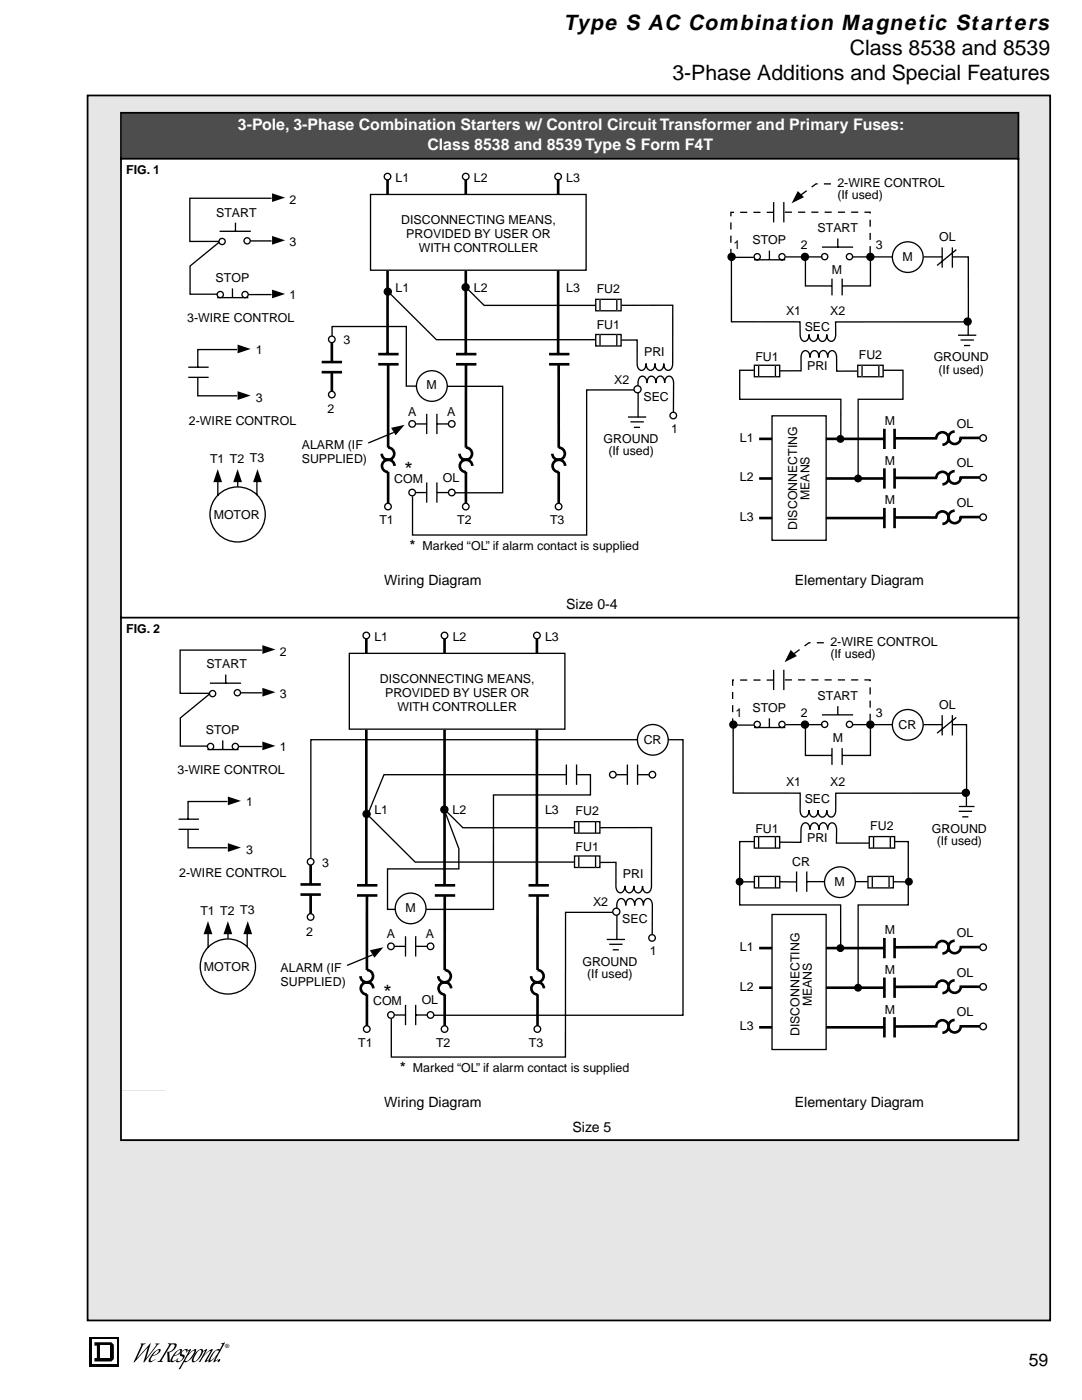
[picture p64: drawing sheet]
<svg xmlns="http://www.w3.org/2000/svg" width="216mm" height="279mm" viewBox="0 0 216 279" stroke-linecap="round" stroke-linejoin="round" font-family="sans-serif">
<defs><g id="words">
<text font-size="4.3" x="112.5" y="6">Type S AC Combination Magnetic Starters</text>
<g font-size="4.2">
<text x="169.6" y="10.9">Class 8538 and 8539</text>
<text x="134.2" y="15.9">3-Phase Additions and Special Features</text>
<text x="80.7" y="95.3">*</text>
<text x="76.5" y="199.5">*</text>
</g>
<text font-size="3.5" x="205.3" y="272.6">59</text>
<g font-size="3.2" fill="#fff">
<text x="47.5" y="26">3-Pole, 3-Phase Combination Starters w/ Control Circuit Transformer and Primary Fuses:</text>
<text x="85.3" y="29.9">Class 8538 and 8539 Type S Form F4T</text>
</g>
<g font-size="2.8">
<text x="81.8" y="109.7">*</text>
<text x="76.7" y="116.7">Wiring Diagram</text>
<text x="158.6" y="116.7">Elementary Diagram</text>
<text x="113" y="121.6">Size 0-4</text>
<text x="79.9" y="214">*</text>
<text x="76.7" y="221">Wiring Diagram</text>
<text x="158.6" y="221">Elementary Diagram</text>
<text x="114.2" y="225.9">Size 5</text>
</g>
<g font-size="2.5">
<text x="25.2" y="34.7">FIG. 1</text>
<text x="57.8" y="40.7">2</text>
<text x="78.9" y="36.3">L1</text>
<text x="94.6" y="36.3">L2</text>
<text x="113" y="36.3">L3</text>
<text x="167.1" y="37.3">2-WIRE CONTROL</text>
<text x="167.1" y="39.8">(If used)</text>
<text x="43.1" y="43.2">START</text>
<text x="80" y="44.6">DISCONNECTING MEANS,</text>
<text x="81.1" y="47.4">PROVIDED BY USER OR</text>
<text x="163.1" y="46.4">START</text>
<text x="57.8" y="49.1">3</text>
<text x="83.5" y="50.3">WITH CONTROLLER</text>
<text x="146.4" y="49.8">1</text>
<text x="150.2" y="48.7">STOP</text>
<text x="159.8" y="49.8">2</text>
<text x="174.8" y="49.8">3</text>
<text x="180.1" y="52.2">M</text>
<text x="187.4" y="48.1">OL</text>
<text x="43" y="56.3">STOP</text>
<text x="57.8" y="59.7">1</text>
<text x="78.9" y="58.2">L1</text>
<text x="94.6" y="58.2">L2</text>
<text x="113" y="58.2">L3</text>
<text x="119.1" y="58.4">FU2</text>
<text x="166" y="54.6">M</text>
<text x="37.4" y="64.3">3-WIRE CONTROL</text>
<text x="119.1" y="65.6">FU1</text>
<text x="156.9" y="62.9">X1</text>
<text x="160.6" y="66">SEC</text>
<text x="165.7" y="62.9">X2</text>
<text x="51.1" y="70.6">1</text>
<text x="68.5" y="68.8">3</text>
<text x="128.5" y="71.1">PRI</text>
<text x="171.4" y="71.6">FU2</text>
<text x="85.1" y="77.7">M</text>
<text x="122.6" y="76.6">X2</text>
<text x="150.7" y="72.1">FU1</text>
<text x="161.1" y="73.9">PRI</text>
<text x="186.3" y="72.1">GROUND</text>
<text x="187.3" y="74.6">(If used)</text>
<text x="51.1" y="80.2">3</text>
<text x="65.3" y="82.4">2</text>
<text x="81.4" y="83">A</text>
<text x="89.2" y="83">A</text>
<text x="128.4" y="80">SEC</text>
<text x="37.7" y="84.8">2-WIRE CONTROL</text>
<text x="60.2" y="89.6">ALARM (IF</text>
<text x="120.4" y="88.4">GROUND</text>
<text x="133.9" y="86.3">1</text>
<text x="147.6" y="88.2">L1</text>
<text x="176.5" y="84.8">M</text>
<text x="190.9" y="85.4">OL</text>
<text x="41.9" y="92.4">T1 T2 T3</text>
<text x="60.2" y="92.5">SUPPLIED)</text>
<text x="121.4" y="90.9">(If used)</text>
<text x="176.5" y="92.7">M</text>
<text x="190.9" y="93.3">OL</text>
<text x="78.7" y="96.3">COM</text>
<text x="88.4" y="96.1">OL</text>
<text x="147.6" y="96.1">L2</text>
<text x="161.5" y="99.8" transform="rotate(-90 161.5 99.8)">MEANS</text>
<text x="176.5" y="100.6">M</text>
<text x="190.9" y="101.2">OL</text>
<text x="42.6" y="103.6">MOTOR</text>
<text x="75.7" y="104.7">T1</text>
<text x="91.2" y="104.7">T2</text>
<text x="109.8" y="104.7">T3</text>
<text x="147.6" y="104">L3</text>
<text x="159" y="105.7" transform="rotate(-90 159 105.7)">DISCONNECTING</text>
<text x="84.3" y="109.7">Marked “OL” if alarm contact is supplied</text>
<text x="25.2" y="126.3">FIG. 2</text>
<text x="55.8" y="130.8">2</text>
<text x="74.7" y="127.9">L1</text>
<text x="90.3" y="127.9">L2</text>
<text x="108.8" y="127.9">L3</text>
<text x="165.7" y="128.9">2-WIRE CONTROL</text>
<text x="165.7" y="131.4">(If used)</text>
<text x="41.2" y="133.4">START</text>
<text x="75.8" y="136.2">DISCONNECTING MEANS,</text>
<text x="55.8" y="139.3">3</text>
<text x="76.8" y="139">PROVIDED BY USER OR</text>
<text x="79.3" y="141.8">WITH CONTROLLER</text>
<text x="146.7" y="143.1">1</text>
<text x="150.2" y="142.1">STOP</text>
<text x="159.8" y="143.1">2</text>
<text x="163.1" y="139.7">START</text>
<text x="174.8" y="143.1">3</text>
<text x="187.4" y="141.5">OL</text>
<text x="41.1" y="146.5">STOP</text>
<text x="55.8" y="149.9">1</text>
<text x="128.4" y="148.5">CR</text>
<text x="166.2" y="148.1">M</text>
<text x="179.3" y="145.5">CR</text>
<text x="35.4" y="154.5">3-WIRE CONTROL</text>
<text x="49.1" y="160.8">1</text>
<text x="156.9" y="156.9">X1</text>
<text x="160.6" y="160.2">SEC</text>
<text x="165.7" y="156.9">X2</text>
<text x="74.7" y="162.5">L1</text>
<text x="90.3" y="162.5">L2</text>
<text x="108.8" y="162.5">L3</text>
<text x="114.8" y="162.7">FU2</text>
<text x="150.7" y="166.2">FU1</text>
<text x="173.7" y="165.6">FU2</text>
<text x="186" y="166.2">GROUND</text>
<text x="49.1" y="170.4">3</text>
<text x="64.3" y="173">3</text>
<text x="114.8" y="169.9">FU1</text>
<text x="158.1" y="172.8">CR</text>
<text x="161.1" y="168.1">PRI</text>
<text x="186.9" y="168.6">(If used)</text>
<text x="35.8" y="175">2-WIRE CONTROL</text>
<text x="124.3" y="175.3">PRI</text>
<text x="166.5" y="176.8">M</text>
<text x="40" y="182.6">T1 T2 T3</text>
<text x="80.9" y="182">M</text>
<text x="118.3" y="180.8">X2</text>
<text x="124.2" y="184.3">SEC</text>
<text x="61.1" y="186.7">2</text>
<text x="77.2" y="187.2">A</text>
<text x="85" y="187.2">A</text>
<text x="129.7" y="190.6">1</text>
<text x="147.6" y="189.8">L1</text>
<text x="176.5" y="186.5">M</text>
<text x="190.9" y="187">OL</text>
<text x="40.7" y="193.8">MOTOR</text>
<text x="56" y="193.9">ALARM (IF</text>
<text x="56" y="196.7">SUPPLIED)</text>
<text x="116.2" y="192.7">GROUND</text>
<text x="117.2" y="195.2">(If used)</text>
<text x="147.6" y="197.7">L2</text>
<text x="176.5" y="194.4">M</text>
<text x="190.9" y="194.9">OL</text>
<text x="74.4" y="200.6">COM</text>
<text x="84.1" y="200.4">OL</text>
<text x="162" y="200.9" transform="rotate(-90 162 200.9)">MEANS</text>
<text x="176.5" y="202.3">M</text>
<text x="190.9" y="202.8">OL</text>
<text x="71.5" y="208.9">T1</text>
<text x="87" y="208.9">T2</text>
<text x="105.5" y="208.9">T3</text>
<text x="147.6" y="205.6">L3</text>
<text x="159.5" y="206.8" transform="rotate(-90 159.5 206.8)">DISCONNECTING</text>
<text x="82.4" y="214">Marked “OL” if alarm contact is supplied</text>
</g>
<text font-size="1.1" x="45" y="269">®</text>
</g></defs>
<path d="M28.1 268.1h1l-.6 .4-1.2 2.6 2.7-3-.8 3 1.9-2.6 .1-.2h-.3l.1-.2h.8l-.4 .3-2.6 3.5h-.2l.9-3-2.7 3h-.2l1.6-3.5-.2-.1zM30.7 269.8l1-.5h.3a1.62 1.62 0 0 1-1.6 1.4l-.4 .8 .4 .1 .6-.4v.1l-.8 .5h-.5a2.3 2.3 0 0 1 .8-1.7z" fill="#000"/>
<path d="M31.2 269.7l.3-.2h.2l-.5 .7-.7 .3z" fill="#fff"/>
<path d="M33.5 268.1h1.1a.49 .49 0 0 1 .7 .4 1.99 1.99 0 0 1-1.5 1.4l.1 1.6 .1 .2a.35 .35 0 0 1-.4 .1 .35 .35 0 0 1-.2-.5v-1.5a1.5 1.5 0 0 0 1.4-1.4l-.3-.1a.47 .47 0 0 0-.6 .4l-1.7 2.8v.1l.3 .1-.1 .1h-1l.5-.3 1.7-2.9 .2-.3-.3-.1zM35 269.8l.9-.5h.4a1.54 1.54 0 0 1-1.6 1.4l-.3 .9h.4l.6-.4v.1l-.9 .5h-.4a2.21 2.21 0 0 1 .7-1.7z" fill="#000"/>
<path d="M35.4 269.7l.3-.2h.3l-.5 .7-.7 .3z" fill="#fff"/>
<path d="M36.2 269.8l.4-.4a.67 .67 0 0 1 .9 0l-.3 .6-.1-.5a.66 .66 0 0 0-.8 .8l.5 .1a1.3 1.3 0 0 1-1.7 1.3l.5-.7-.2 .5a.62 .62 0 0 0 .8 0 .62 .62 0 0 0 .1-.8l-.3-.1-.1-.2zM37.2 269.7l.9-.4-.5 .9 .6-.5a.78 .78 0 0 1 1-.3 3.2 3.2 0 0 1-2.3 2.5l-.1-.1-.8 1.4-.4 .1 2.1-3.7-.5 .2z" fill="#000"/>
<path d="M37.9 270l.8-.5a2.93 2.93 0 0 1-1.5 2.1l-.3-.1z" fill="#fff"/>
<path d="M39.1 269.9l.8-.6a.43 .43 0 0 1 .6 .2 2.92 2.92 0 0 1-1.9 2.4l-.3-.1a2.17 2.17 0 0 1 .8-1.9z" fill="#000"/>
<path d="M39.5 269.7l.2-.2a.29 .29 0 0 1 .3-.1 .29 .29 0 0 1 .2 .3 2.99 2.99 0 0 1-1.4 2l-.1-.1-.1-.4z" fill="#fff"/>
<path d="M40.4 269.7l.9-.4-.6 1.2a2.84 2.84 0 0 1 1.8-1.2l-1.2 2.2 .5-.1-.9 .5v-.4l1.1-1.9a3.6 3.6 0 0 0-2 2.2l-.3 .1 1.2-2.3-.5 .2zM44.1 268.1l.8-.2-1.9 3.6 .5-.2v.1l-.9 .4 .5-1.1-1 1-.4 .2a3.1 3.1 0 0 1 1.9-2.7l.3 .1 .4-.8 .1-.3h-.3z" fill="#000"/>
<path d="M42.8 269.8l.4-.3 .5 .1a3.9 3.9 0 0 1-1.7 1.9l.2-.6z" fill="#fff"/>
<path d="M17.8 266.8h6v6h-6zM43.7 271.3l.1-.1a.37 .37 0 0 1 0 .5 .37 .37 0 0 1-.4 .1z" fill="#000"/>
<path d="M18.4 267.4h4.8v4.8h-4.8z" fill="#fff"/>
<path d="M18.8 267.9h3.4l.5 .5v2.8l-.5 .5h-3.4v-.7h.5v-2.4h-.5z" fill="#000"/>
<path d="M20.1 268.6h1.9v2.4h-1.9z" fill="#fff"/>
<path d="M17.5 19h192v244.5h-192z" fill="#e6e6e6"/>
<path d="M17.5 19h192v244.5h-192z" fill="none" stroke="#000" stroke-width=".35"/>
<path d="M24.3 22.7h178.7v8.8h-178.7z" fill="#4d4d4d"/>
<g fill="#fff">
<path d="M24.3 31.9h8.7v81.5h-8.7z"/>
<path d="M33 31.9h106.7v81.5h-106.7z"/>
<path d="M139.7 31.9h63.3v81.5h-63.3z"/>
<path d="M24.3 113.4h8.7v4.9h-8.7z"/>
<path d="M33 113.4h106.7v4.9h-106.7z"/>
<path d="M139.7 113.4h63.3v4.9h-63.3z"/>
<path d="M24.3 118.3h8.7v4.8h-8.7z"/>
<path d="M33 118.3h170v4.8h-170z"/>
<path d="M24.3 123.3h8.7v94.2h-8.7z"/>
<path d="M33 123.3h106.7v94.4h-106.7z"/>
<path d="M139.7 123.3h63.3v94.4h-63.3z"/>
<path d="M24.3 217.7h8.7v4.9h-8.7z"/>
<path d="M33 217.7h106.7v4.9h-106.7z"/>
<path d="M139.7 217.7h63.3v4.9h-63.3z"/>
<path d="M24.3 222.6h8.7v4.8h-8.7z"/>
<path d="M33 222.6h170v4.8h-170z"/>
</g>
<path d="M24 22.5h179.4M24 31.7h179.4M24.1 22.7v204.7M203.2 22.7v204.7M24 123.3h179.4M24 227.5h179.4" fill="none" stroke="#000" stroke-width=".35"/>
<path d="M36.4 33.6h99.9v75.8h-99.9z" fill="#fff"/>
<g fill="none" stroke="#000" stroke-width=".26">
<path d="M43.3 59.4h6.3M43.8 46.2h6.2M46.4 57.6v1.7M47 44.4v1.8M49.5 48.1h4.7"/>
<circle cx="86.2" cy="77" r="3.1"/>
</g>
<path d="M54.3 47.1l2.6 .9-2.6 .8z" fill="#000"/>
<path d="M118.9 59.7h5v2.3h-5z" fill="#fff"/>
<path d="M118.9 59.7h5v2.3h-5z" fill="none" stroke="#000" stroke-width=".26"/>
<path d="M123.1 59.7v2.3z" fill="#fff"/>
<path d="M123.1 59.7v2.3" fill="none" stroke="#000" stroke-width=".26"/>
<path d="M119.7 59.7v2.3z" fill="#fff"/>
<g fill="none" stroke="#000" stroke-width=".26">
<path d="M54.2 39.6h-16.3v8.6h6l-6 4.9v5.6h5.5M73.9 38.8h43.1v15.1h-43.1zM49.5 58.8h4.7M119.7 59.7v2.3M37.6 73.3h4M37.6 75.3h4M39.5 75.3v3.7h7.8M47.3 69.8h-7.8v3.5M124 67.9h3.1v4.7a1.13 1.13 0 0 0 .9 1.3 1.17 1.17 0 0 0 .9-1.4M124.1 60.9h10.1v11.6a1.17 1.17 0 0 1-.9 1.4 1.13 1.13 0 0 1-.9-1.3l-.1 .6-.2 .5-.3 .2h-.4l-.4-.2-.2-.5-.1-.6M127.3 77.9v5.4M129.1 76.4a1.13 1.13 0 0 1 .9-1.3 1.17 1.17 0 0 1 .9 1.4"/>
<path d="M130.7 72.5a1.17 1.17 0 0 1-.9 1.4 1.13 1.13 0 0 1-.9-1.3M130.9 76.4l.1-.6 .2-.5 .4-.2h.3l.4 .2 .2 .4 .1 .7a1.13 1.13 0 0 1 .9-1.3 1.17 1.17 0 0 1 .9 1.4v5.8M43.5 96.1v2.8M47.4 96.1v1M51.3 96.1v2.7M78.6 86.3l-5.1 2.1M125.3 83.2h3.6M125.8 84.2h2.7M126.5 85.3h1.2"/>
<circle cx="92.9" cy="57.3" r=".7"/>
<circle cx="47.4" cy="102.7" r="5.5"/>
</g>
<g fill="#000">
<path d="M54.3 38.6l2.6 .8-2.6 .9zM54.3 57.8l2.6 .9-2.6 .8zM47.4 68.8l2.6 .8-2.6 .9zM47.4 78.1l2.6 .8-2.6 .9zM43.4 93.6l.9 2.6h-1.7zM47.4 93.6l.9 2.6h-1.8zM51.4 93.6l.9 2.6h-1.8z"/>
<circle cx="92.9" cy="57.3" r=".7"/>
</g>
<path d="M77.3 35.8v3.1" fill="none" stroke="#000" stroke-width=".53"/>
<circle cx="77.3" cy="35.2" r=".66" fill="#fff"/>
<circle cx="77.3" cy="35.2" r=".66" fill="none" stroke="#000" stroke-width=".26"/>
<path d="M92.9 35.8v3.1" fill="none" stroke="#000" stroke-width=".53"/>
<circle cx="92.9" cy="35.2" r=".66" fill="#fff"/>
<circle cx="92.9" cy="35.2" r=".66" fill="none" stroke="#000" stroke-width=".26"/>
<path d="M111.4 35.8v3.1" fill="none" stroke="#000" stroke-width=".53"/>
<circle cx="111.4" cy="35.2" r=".66" fill="#fff"/>
<circle cx="111.4" cy="35.2" r=".66" fill="none" stroke="#000" stroke-width=".26"/>
<path d="M77.3 54v16.7M92.9 54v16.7M111.4 54v16.7M64.2 72.3h4M64.2 74.3h4M75.5 70.7h4M75.5 72.7h4M91 70.7h4.1M91 72.7h4.1M109.6 70.7h4M109.6 72.7h4" fill="none" stroke="#000" stroke-width=".53"/>
<path d="M118.9 66.8h5v2.2h-5z" fill="#fff"/>
<path d="M118.9 66.8h5v2.2h-5z" fill="none" stroke="#000" stroke-width=".26"/>
<path d="M123.1 66.8v2.2z" fill="#fff"/>
<path d="M123.1 66.8v2.2" fill="none" stroke="#000" stroke-width=".26"/>
<path d="M119.7 66.8v2.2z" fill="#fff"/>
<path d="M119.7 66.8v2.2" fill="none" stroke="#000" stroke-width=".26"/>
<path d="M66.2 68.3v4" fill="none" stroke="#000" stroke-width=".53"/>
<circle cx="66.2" cy="67.7" r=".66" fill="#fff"/>
<circle cx="66.2" cy="67.7" r=".66" fill="none" stroke="#000" stroke-width=".26"/>
<path d="M66.2 74.4v3.8" fill="none" stroke="#000" stroke-width=".53"/>
<circle cx="66.2" cy="78.7" r=".66" fill="#fff"/>
<g fill="none" stroke="#000" stroke-width=".26">
<path d="M85.1 82.6v4M87.2 82.6v4M87.2 84.6h2.4"/>
<circle cx="66.2" cy="78.7" r=".66"/>
</g>
<circle cx="90.1" cy="84.6" r=".66" fill="#fff"/>
<g fill="none" stroke="#000" stroke-width=".26">
<path d="M82.8 84.6h2.4"/>
<circle cx="90.1" cy="84.6" r=".66"/>
</g>
<circle cx="82.2" cy="84.6" r=".66" fill="#fff"/>
<circle cx="82.2" cy="84.6" r=".66" fill="none" stroke="#000" stroke-width=".26"/>
<path d="M77.5 72.7l-.1 16.6a1.22 1.22 0 0 1 1.3 1.2 1.22 1.22 0 0 1-1.3 1.3 1.22 1.22 0 0 0-1.2 1.2 1.22 1.22 0 0 0 1.2 1.2v6.3M76.2 90.5a1.22 1.22 0 0 0 1.2 1.3M77.5 91.8a1.22 1.22 0 0 1 1.2 1.2" fill="none" stroke="#000" stroke-width=".53"/>
<circle cx="77.4" cy="101.1" r=".66" fill="#fff"/>
<circle cx="77.4" cy="101.1" r=".66" fill="none" stroke="#000" stroke-width=".26"/>
<path d="M93 72.8v16.5a1.22 1.22 0 0 1 1.2 1.2 1.22 1.22 0 0 1-1.2 1.3 1.22 1.22 0 0 0-1.3 1.2 1.22 1.22 0 0 0 1.3 1.2v6.3M91.7 90.5a1.22 1.22 0 0 0 1.2 1.3M93 91.8a1.22 1.22 0 0 1 1.2 1.2" fill="none" stroke="#000" stroke-width=".53"/>
<circle cx="92.9" cy="101.1" r=".66" fill="#fff"/>
<circle cx="92.9" cy="101.1" r=".66" fill="none" stroke="#000" stroke-width=".26"/>
<path d="M111.5 72.8v16.5a1.22 1.22 0 0 1 1.2 1.2 1.22 1.22 0 0 1-1.2 1.3 1.22 1.22 0 0 0-1.2 1.2 1.22 1.22 0 0 0 1.2 1.2v6.3M110.2 90.5a1.22 1.22 0 0 0 1.2 1.3M111.5 91.8a1.22 1.22 0 0 1 1.3 1.2" fill="none" stroke="#000" stroke-width=".53"/>
<circle cx="111.5" cy="101.1" r=".66" fill="#fff"/>
<g fill="none" stroke="#000" stroke-width=".26">
<path d="M89.2 77.1h11.1v21.2h-9.5M85.1 96.3v4M87.2 96.3v4M87.2 98.3h2.4"/>
<circle cx="111.5" cy="101.1" r=".66"/>
</g>
<circle cx="90.1" cy="98.3" r=".66" fill="#fff"/>
<g fill="none" stroke="#000" stroke-width=".26">
<path d="M82.8 98.3h2.4"/>
<circle cx="90.1" cy="98.3" r=".66"/>
</g>
<circle cx="82.2" cy="98.3" r=".66" fill="#fff"/>
<g fill="none" stroke="#000" stroke-width=".26">
<path d="M129.1 76.5a1.17 1.17 0 0 0-.9-1.4 1.13 1.13 0 0 0-.9 1.3v1.4h-10.2v29h-34.8v-7.8"/>
<circle cx="82.2" cy="98.3" r=".66"/>
</g>
<circle cx="134.3" cy="82.9" r=".66" fill="#fff"/>
<g fill="none" stroke="#000" stroke-width=".26">
<path d="M77.3 58.1l9.8 9.7h31.7M92.8 57.2l3.8 3.7h22.2"/>
<circle cx="77.4" cy="58.2" r=".7"/>
<circle cx="134.3" cy="82.9" r=".66"/>
</g>
<g fill="#000">
<path d="M78 85.4l2.7-.6-1.8 2.1z"/>
<circle cx="77.4" cy="58.2" r=".7"/>
</g>
<circle cx="127.2" cy="77.7" r=".7" fill="#fff"/>
<g fill="none" stroke="#000" stroke-width=".26">
<path d="M66.3 67.1v-1.9h14.8v11.9h2"/>
<circle cx="127.2" cy="77.7" r=".7"/>
</g>
<circle cx="44.3" cy="48.2" r=".62" fill="#fff"/>
<circle cx="44.3" cy="48.2" r=".62" fill="none" stroke="#000" stroke-width=".26"/>
<circle cx="49.3" cy="48.1" r=".62" fill="#fff"/>
<circle cx="49.3" cy="48.1" r=".62" fill="none" stroke="#000" stroke-width=".26"/>
<circle cx="48.9" cy="58.8" r=".62" fill="#fff"/>
<circle cx="48.9" cy="58.8" r=".62" fill="none" stroke="#000" stroke-width=".26"/>
<circle cx="44" cy="58.8" r=".62" fill="#fff"/>
<circle cx="44" cy="58.8" r=".62" fill="none" stroke="#000" stroke-width=".26"/>
<g fill="#fff">
<path d="M81.8 108.1h45.8v2.9h-45.8z"/>
<path d="M143.7 34.5h55.5v74.2h-55.5z"/>
</g>
<g fill="none" stroke="#000" stroke-width=".26">
<path d="M170.1 51.3h7.8M184.3 51.3h3.8M188 49.4v4M190 49.4v4M190.8 49.8l-3.8 3.2"/>
<circle cx="160.6" cy="51.3" r=".7"/>
<circle cx="181.1" cy="51.3" r="3.1"/>
<circle cx="167.7" cy="87.6" r=".66"/>
</g>
<g fill="#000">
<circle cx="160.6" cy="51.3" r=".7"/>
<circle cx="167.7" cy="87.6" r=".66"/>
</g>
<path d="M164.8 87.6h11.7M176.5 85.6v4M178.5 85.6v4M186.8 87.5a1.23 1.23 0 0 1 1.2-1.2 1.23 1.23 0 0 1 1.3 1.2M189.3 87.4a1.23 1.23 0 0 0 1.2 1.2 1.23 1.23 0 0 0 1.2-1.2M189.3 87.5a1.22 1.22 0 0 1-1.3 1.2M190.5 86.1a1.22 1.22 0 0 0-1.2 1.2M191.5 87.4h4.1" fill="none" stroke="#000" stroke-width=".53"/>
<circle cx="196.2" cy="87.4" r=".66" fill="#fff"/>
<g fill="none" stroke="#000" stroke-width=".26">
<path d="M150.4 51.4h-4.5l.1 12.8h13.6l.1 2.6a1.13 1.13 0 0 0 .9 1.3 1.17 1.17 0 0 0 .8-1.4M190.1 51.3h3.1v12.9h-26.5l.1 2.5a1.17 1.17 0 0 1-.9 1.4 1.13 1.13 0 0 1-.9-1.3l-.1 .6-.3 .5-.3 .2h-.4l-.3-.2-.3-.5-.1-.6a1.01 1.01 0 0 1-1.2 1.2l-.5-.6v-.6M161.6 71.4a1.17 1.17 0 0 0-.9-1.4 1.13 1.13 0 0 0-.9 1.3v2.7h-4.2M161.6 71.3a1.13 1.13 0 0 1 .9-1.3 1.17 1.17 0 0 1 .9 1.4M163.4 71.3l.1-.6 .2-.5 .4-.2h.4l.3 .2 .3 .5v.6a1.13 1.13 0 0 1 .9-1.3 1.17 1.17 0 0 1 .9 1.4v2.7h4.3"/>
<circle cx="196.2" cy="87.4" r=".66"/>
</g>
<path d="M156.6 42.3h17v8.9" fill="none" stroke="#000" stroke-width=".26" stroke-dasharray="1.4 1.2" stroke-linecap="butt"/>
<path d="M171.2 72.9h5v2.3h-5z" fill="#fff"/>
<path d="M171.2 72.9h5v2.3h-5z" fill="none" stroke="#000" stroke-width=".26"/>
<path d="M175.4 72.9v2.3z" fill="#fff"/>
<path d="M175.4 72.9v2.3" fill="none" stroke="#000" stroke-width=".26"/>
<path d="M172 72.9v2.3z" fill="#fff"/>
<path d="M172 72.9v2.3" fill="none" stroke="#000" stroke-width=".26"/>
<path d="M150.5 72.9h5.1v2.3h-5.1z" fill="#fff"/>
<path d="M150.5 72.9h5.1v2.3h-5.1z" fill="none" stroke="#000" stroke-width=".26"/>
<path d="M154.7 72.9v2.3z" fill="#fff"/>
<path d="M154.7 72.9v2.3" fill="none" stroke="#000" stroke-width=".26"/>
<path d="M151.4 72.9v2.3z" fill="#fff"/>
<g fill="none" stroke="#000" stroke-width=".26">
<path d="M150.5 51.8h6.2M153.5 50v1.8M154.4 40.3v4.1M156.4 40.3v4.1M156.8 51.3h7.3M160.7 51.4v5.7h5.3M164 49.3h6.2M166 55.6v3.4M167.2 47.6v1.8M168 55.6v3.4M173.7 51.4v5.7h-5.7M151.4 72.9v2.3"/>
<path d="M191.2 66.9h3.6M191.7 67.9h2.6M192.4 69h1.2M193.2 64.5v2.5"/>
<circle cx="146" cy="51.3" r=".7"/>
<circle cx="151.1" cy="51.2" r=".62"/>
<circle cx="156" cy="51.2" r=".62"/>
<circle cx="164.6" cy="51.2" r=".62"/>
<circle cx="169.5" cy="51.2" r=".62"/>
<circle cx="173.7" cy="51.3" r=".7"/>
<circle cx="193.1" cy="64.2" r=".7"/>
<circle cx="171.2" cy="95.5" r=".66"/>
</g>
<g fill="#000">
<path d="M159.2 38.1l1.2 1.2-2.4 1.3z"/>
<circle cx="146" cy="51.3" r=".7"/>
<circle cx="173.7" cy="51.3" r=".7"/>
<circle cx="193.1" cy="64.2" r=".7"/>
<circle cx="171.2" cy="95.5" r=".66"/>
</g>
<path d="M154.4 42.4h-8.6v8.8" fill="none" stroke="#000" stroke-width=".26" stroke-dasharray="1.4 1.2" stroke-linecap="butt"/>
<path d="M164.8 95.5h11.7M176.5 93.5v4M178.5 93.5v4M186.8 95.4a1.23 1.23 0 0 1 1.2-1.2 1.23 1.23 0 0 1 1.3 1.2M189.3 95.3a1.23 1.23 0 0 0 1.2 1.2 1.23 1.23 0 0 0 1.2-1.2M189.3 95.4a1.22 1.22 0 0 1-1.3 1.3M190.5 94a1.22 1.22 0 0 0-1.2 1.2M191.5 95.3h4.1" fill="none" stroke="#000" stroke-width=".53"/>
<circle cx="196.2" cy="95.3" r=".66" fill="#fff"/>
<circle cx="196.2" cy="95.3" r=".66" fill="none" stroke="#000" stroke-width=".26"/>
<path d="M164.8 103.4h11.7M176.5 101.4v4M178.5 101.4v4M186.8 103.3a1.23 1.23 0 0 1 1.2-1.2 1.23 1.23 0 0 1 1.3 1.2M189.3 103.2a1.23 1.23 0 0 0 1.2 1.2 1.23 1.23 0 0 0 1.2-1.2M189.3 103.3a1.22 1.22 0 0 1-1.3 1.3M190.5 101.9a1.22 1.22 0 0 0-1.2 1.2M191.5 103.2h4.1" fill="none" stroke="#000" stroke-width=".53"/>
<circle cx="196.2" cy="103.2" r=".66" fill="#fff"/>
<g fill="none" stroke="#000" stroke-width=".26">
<path d="M150.5 73.9h-2.9v5.8h20.2v7.2M176.3 73.9h3.9v5.8h-9v15.3M154.1 83h10.7v24.8h-10.7z"/>
<circle cx="196.2" cy="103.2" r=".66"/>
</g>
<path d="M151.5 87.6h2.6M151.5 95.5h2.6M178.5 87.5h8.5M178.5 95.4h8.5M151.5 103.4h2.6M178.5 103.3h8.5" fill="none" stroke="#000" stroke-width=".53"/>
<path d="M159.8 38.9l3-2.2h3.2" fill="none" stroke="#000" stroke-width=".26" stroke-dasharray="1.4 1.2" stroke-linecap="butt"/>
<path d="M34.5 125.1h103.8v86.8h-103.8z" fill="#fff"/>
<g fill="none" stroke="#000" stroke-width=".26">
<path d="M41.9 136.3h6.2M45 134.6v1.8M47.6 138.3h4.7M41.4 149.6h6.2M44.4 147.8v1.7"/>
<circle cx="81.9" cy="181.3" r="3.1"/>
</g>
<path d="M52.3 137.3l2.7 .8-2.7 .9z" fill="#000"/>
<path d="M114.6 164h5.1v2.3h-5.1z" fill="#fff"/>
<path d="M114.6 164h5.1v2.3h-5.1z" fill="none" stroke="#000" stroke-width=".26"/>
<path d="M118.8 164v2.3z" fill="#fff"/>
<path d="M118.8 164v2.3" fill="none" stroke="#000" stroke-width=".26"/>
<path d="M115.5 164v2.3z" fill="#fff"/>
<g fill="none" stroke="#000" stroke-width=".26">
<path d="M52.3 129.7h-16.4v8.7h6.1l-6 4.9v5.6h5.5M69.7 130.4h43v15.1h-43zM45.4 160h-7.9v3.5M47.6 149h4.7M35.6 163.5h4.1M35.6 165.5h4.1M37.5 165.5v3.7h7.9M115.5 164v2.3M119.7 165.2h10.3v11.6a1.17 1.17 0 0 1-.9 1.4 1.13 1.13 0 0 1-.9-1.4l-.1 .7-.2 .4-.4 .3h-.4l-.3-.3-.3-.4v-.7M119.7 172.1h3.2v4.7a1.13 1.13 0 0 0 .9 1.4 1.17 1.17 0 0 0 .9-1.4M126.5 176.8a1.17 1.17 0 0 1-.9 1.4 1.13 1.13 0 0 1-.9-1.4M41.5 186.3v2.8"/>
<path d="M45.5 186.3v1.1M49.3 186.3v2.7M74.3 190.6l-5 2.1M121.1 187.5h3.6M121.6 188.5h2.6M122.3 189.6h1.2M123.1 182.2v5.4M124.9 180.7a1.13 1.13 0 0 1 .9-1.4 1.17 1.17 0 0 1 .9 1.4M126.6 180.7l.1-.7 .3-.4 .3-.3h.4l.3 .3 .3 .4 .1 .7a1.13 1.13 0 0 1 .9-1.4 1.17 1.17 0 0 1 .9 1.4l-.1 5.8"/>
<circle cx="45.5" cy="192.9" r="5.5"/>
</g>
<path d="M52.3 128.8l2.7 .8-2.7 .9zM52.3 148l2.7 .9-2.7 .8zM45.5 159l2.6 .8-2.6 .9zM45.5 168.3l2.6 .9-2.6 .8zM41.5 183.8l.9 2.6h-1.8zM45.5 183.8l.8 2.6h-1.7zM49.4 183.8l.9 2.6h-1.7z" fill="#000"/>
<path d="M73.1 127.4v3.1" fill="none" stroke="#000" stroke-width=".53"/>
<circle cx="73.1" cy="126.8" r=".66" fill="#fff"/>
<circle cx="73.1" cy="126.8" r=".66" fill="none" stroke="#000" stroke-width=".26"/>
<path d="M88.7 127.4v3.1" fill="none" stroke="#000" stroke-width=".53"/>
<circle cx="88.7" cy="126.8" r=".66" fill="#fff"/>
<circle cx="88.7" cy="126.8" r=".66" fill="none" stroke="#000" stroke-width=".26"/>
<path d="M107.1 127.4v3.1" fill="none" stroke="#000" stroke-width=".53"/>
<circle cx="107.1" cy="126.8" r=".66" fill="#fff"/>
<circle cx="107.1" cy="126.8" r=".66" fill="none" stroke="#000" stroke-width=".26"/>
<path d="M73.1 145.6v31.1M88.7 145.6v31.1M107.1 145.6v31.1M60 176.5h4M60 178.5h4M71.2 176.7h4.1M71.2 178.7h4.1M86.8 176.7h4M86.8 178.7h4M105.5 176.7h4M105.5 178.7h4" fill="none" stroke="#000" stroke-width=".53"/>
<path d="M114.6 170.8h5.1v2.3h-5.1z" fill="#fff"/>
<path d="M114.6 170.8h5.1v2.3h-5.1z" fill="none" stroke="#000" stroke-width=".26"/>
<path d="M118.8 170.8v2.3z" fill="#fff"/>
<path d="M118.8 170.8v2.3" fill="none" stroke="#000" stroke-width=".26"/>
<path d="M115.5 170.8v2.3z" fill="#fff"/>
<path d="M115.5 170.8v2.3" fill="none" stroke="#000" stroke-width=".26"/>
<path d="M62 172.5v4" fill="none" stroke="#000" stroke-width=".53"/>
<circle cx="62" cy="172" r=".66" fill="#fff"/>
<circle cx="62" cy="172" r=".66" fill="none" stroke="#000" stroke-width=".26"/>
<path d="M62 178.6v3.8" fill="none" stroke="#000" stroke-width=".53"/>
<circle cx="62" cy="183" r=".66" fill="#fff"/>
<g fill="none" stroke="#000" stroke-width=".26">
<path d="M80.9 186.8v4.1M82.9 186.8v4.1M82.9 188.9h2.5"/>
<circle cx="62" cy="183" r=".66"/>
</g>
<circle cx="85.9" cy="188.9" r=".66" fill="#fff"/>
<g fill="none" stroke="#000" stroke-width=".26">
<path d="M78.6 188.9h2.4"/>
<circle cx="85.9" cy="188.9" r=".66"/>
</g>
<circle cx="78" cy="188.9" r=".66" fill="#fff"/>
<circle cx="78" cy="188.9" r=".66" fill="none" stroke="#000" stroke-width=".26"/>
<path d="M73.2 178.8v14.8a1.22 1.22 0 0 1 1.2 1.2 1.22 1.22 0 0 1-1.2 1.2 1.22 1.22 0 0 0-1.2 1.3 1.22 1.22 0 0 0 1.2 1.2M71.9 194.8a1.22 1.22 0 0 0 1.3 1.2M73.2 198.4v6.4M73.3 196a1.22 1.22 0 0 1 1.2 1.2" fill="none" stroke="#000" stroke-width=".53"/>
<circle cx="73.2" cy="205.4" r=".66" fill="#fff"/>
<circle cx="73.2" cy="205.4" r=".66" fill="none" stroke="#000" stroke-width=".26"/>
<path d="M88.7 178.7v14.9a1.22 1.22 0 0 1 1.3 1.2 1.22 1.22 0 0 1-1.3 1.2 1.22 1.22 0 0 0-1.2 1.3 1.22 1.22 0 0 0 1.2 1.2M87.5 194.8a1.22 1.22 0 0 0 1.2 1.2M88.7 198.4v6.4M88.8 196a1.22 1.22 0 0 1 1.2 1.2" fill="none" stroke="#000" stroke-width=".53"/>
<circle cx="88.7" cy="205.4" r=".66" fill="#fff"/>
<circle cx="88.7" cy="205.4" r=".66" fill="none" stroke="#000" stroke-width=".26"/>
<path d="M107.3 178.8v14.8a1.22 1.22 0 0 1 1.2 1.2 1.22 1.22 0 0 1-1.2 1.2 1.22 1.22 0 0 0-1.3 1.3 1.22 1.22 0 0 0 1.3 1.2M106 194.8a1.22 1.22 0 0 0 1.2 1.2M107.3 198.4v6.4M107.3 196a1.22 1.22 0 0 1 1.2 1.2" fill="none" stroke="#000" stroke-width=".53"/>
<circle cx="107.2" cy="205.4" r=".66" fill="#fff"/>
<g fill="none" stroke="#000" stroke-width=".26">
<path d="M127.3 147.6h-65.3v23.7M133.3 147.6h3v55h-49.8M80.9 200.5v4.1M82.9 200.5v4.1M82.9 202.6h2.5"/>
<circle cx="107.2" cy="205.4" r=".66"/>
</g>
<circle cx="85.9" cy="202.6" r=".66" fill="#fff"/>
<g fill="none" stroke="#000" stroke-width=".26">
<path d="M78.6 202.6h2.4"/>
<circle cx="85.9" cy="202.6" r=".66"/>
</g>
<circle cx="78" cy="202.6" r=".66" fill="#fff"/>
<g fill="none" stroke="#000" stroke-width=".26">
<path d="M124.9 180.7a1.17 1.17 0 0 0-.9-1.4 1.13 1.13 0 0 0-.9 1.4v1.4h-10.3v28.9h-34.7v-7.7"/>
<circle cx="78" cy="202.6" r=".66"/>
</g>
<circle cx="130.1" cy="187.2" r=".66" fill="#fff"/>
<g fill="none" stroke="#000" stroke-width=".26">
<path d="M73.1 162.3l9.7 9.7h31.8"/>
<circle cx="130.1" cy="187.2" r=".66"/>
</g>
<path d="M73.8 189.6l2.7-.6-1.8 2.1z" fill="#000"/>
<circle cx="123" cy="181.9" r=".7" fill="#fff"/>
<g fill="none" stroke="#000" stroke-width=".26">
<path d="M125.2 152.6v4M127.2 152.6v4M127.2 154.6h2.4"/>
<circle cx="123" cy="181.9" r=".7"/>
</g>
<circle cx="130.2" cy="154.6" r=".66" fill="#fff"/>
<g fill="none" stroke="#000" stroke-width=".26">
<path d="M122.8 154.6h2.4"/>
<circle cx="130.2" cy="154.6" r=".66"/>
</g>
<circle cx="122.3" cy="154.6" r=".66" fill="#fff"/>
<g fill="none" stroke="#000" stroke-width=".26">
<path d="M113 152.6v4M113.1 154.6h-36.5l-3 7.4M115 154.6h2.8v4.1h-19.3v22.8h-13.4M115 152.6v4M114.6 165.2h-22.2l-3.8-3.8 3 8v4h-14.3v8.1h1.6"/>
<circle cx="122.3" cy="154.6" r=".66"/>
<circle cx="130.3" cy="147.7" r="3.1"/>
<circle cx="73.1" cy="162.4" r=".7"/>
<circle cx="88.7" cy="161.6" r=".7"/>
</g>
<g fill="#000">
<circle cx="73.1" cy="162.4" r=".7"/>
<circle cx="88.7" cy="161.6" r=".7"/>
</g>
<circle cx="47.4" cy="138.2" r=".62" fill="#fff"/>
<circle cx="47.4" cy="138.2" r=".62" fill="none" stroke="#000" stroke-width=".26"/>
<circle cx="42.4" cy="138.4" r=".62" fill="#fff"/>
<circle cx="42.4" cy="138.4" r=".62" fill="none" stroke="#000" stroke-width=".26"/>
<circle cx="47" cy="149" r=".62" fill="#fff"/>
<circle cx="47" cy="149" r=".62" fill="none" stroke="#000" stroke-width=".26"/>
<circle cx="42" cy="149" r=".62" fill="#fff"/>
<circle cx="42" cy="149" r=".62" fill="none" stroke="#000" stroke-width=".26"/>
<g fill="#fff">
<path d="M79.9 212.4h45.8v2.9h-45.8z"/>
<path d="M143.7 126h55.5v84h-55.5z"/>
</g>
<g fill="none" stroke="#000" stroke-width=".26">
<path d="M170.1 144.6h7.8M184.3 144.6h3.8M188 142.7v4.1M190 142.7v4.1M190.8 143.2l-3.8 3.1"/>
<circle cx="160.6" cy="144.6" r=".7"/>
<circle cx="181.1" cy="144.7" r="3.1"/>
<circle cx="167.7" cy="189.2" r=".66"/>
</g>
<g fill="#000">
<circle cx="160.6" cy="144.6" r=".7"/>
<circle cx="167.7" cy="189.2" r=".66"/>
</g>
<path d="M164.8 189.2h11.7M176.5 187.2v4M178.5 187.2v4M189.3 189a1.23 1.23 0 0 0 1.2 1.2 1.23 1.23 0 0 0 1.2-1.2h3.9M189.3 189.1a1.22 1.22 0 0 1-1.3 1.2M190.5 187.7a1.22 1.22 0 0 0-1.2 1.3" fill="none" stroke="#000" stroke-width=".53"/>
<circle cx="196.2" cy="189" r=".66" fill="#fff"/>
<g fill="none" stroke="#000" stroke-width=".26">
<path d="M150.4 144.7h-4.1v13.6h13.4v3.4a1.13 1.13 0 0 0 .9 1.4 1.17 1.17 0 0 0 .8-1.4M190.1 144.6h2.8v13.7h-26.1v3.4a1.17 1.17 0 0 1-.9 1.4 1.13 1.13 0 0 1-.9-1.4l-.1 .7-.3 .4-.3 .3h-.4l-.3-.3-.3-.4-.1-.7M161.6 165.6a1.13 1.13 0 0 1 .9-1.4 1.17 1.17 0 0 1 .9 1.4M163.2 161.7a1.17 1.17 0 0 1-.9 1.4 1.13 1.13 0 0 1-.8-1.4M163.4 165.6l.1-.7 .2-.5 .4-.2h.4l.3 .2 .3 .5v.7"/>
<circle cx="196.2" cy="189" r=".66"/>
</g>
<path d="M156.6 135.7h17v8.9" fill="none" stroke="#000" stroke-width=".26" stroke-dasharray="1.4 1.2" stroke-linecap="butt"/>
<path d="M173.4 167h5.1v2.3h-5.1z" fill="#fff"/>
<path d="M173.4 167h5.1v2.3h-5.1z" fill="none" stroke="#000" stroke-width=".26"/>
<path d="M177.7 167v2.3z" fill="#fff"/>
<path d="M177.7 167v2.3" fill="none" stroke="#000" stroke-width=".26"/>
<path d="M174.3 167v2.3z" fill="#fff"/>
<path d="M174.3 167v2.3" fill="none" stroke="#000" stroke-width=".26"/>
<path d="M150.5 167h5.1v2.3h-5.1z" fill="#fff"/>
<path d="M150.5 167h5.1v2.3h-5.1z" fill="none" stroke="#000" stroke-width=".26"/>
<path d="M154.7 167v2.3z" fill="#fff"/>
<path d="M154.7 167v2.3" fill="none" stroke="#000" stroke-width=".26"/>
<path d="M151.4 167v2.3z" fill="#fff"/>
<g fill="none" stroke="#000" stroke-width=".26">
<path d="M154.4 133.7v4M156.4 133.7v4M150.5 145.2h6.2M153.5 143.4v1.7M156.8 144.6h7.3M160.7 144.7v6.1h5.3M164 142.7h6.2M166 149.3v3.4M167.2 140.9v1.8M168 149.3v3.4M173.7 144.8v6h-5.7M192.8 158.6v2.4"/>
<path d="M151.4 167v2.3M191.3 161.9h2.7M191.3 161h3.2M192 163h1.2"/>
<circle cx="146.3" cy="144.6" r=".7"/>
<circle cx="151.1" cy="144.6" r=".62"/>
<circle cx="156" cy="144.6" r=".62"/>
<circle cx="164.6" cy="144.6" r=".62"/>
<circle cx="169.5" cy="144.6" r=".62"/>
<circle cx="173.7" cy="144.6" r=".7"/>
<circle cx="192.7" cy="158.2" r=".7"/>
<circle cx="171.2" cy="197.1" r=".66"/>
</g>
<g fill="#000">
<path d="M157.8 129.7l1.2 1.2-2.4 1.3z"/>
<circle cx="146.3" cy="144.6" r=".7"/>
<circle cx="173.7" cy="144.6" r=".7"/>
<circle cx="192.7" cy="158.2" r=".7"/>
<circle cx="171.2" cy="197.1" r=".66"/>
</g>
<path d="M154.4 135.7h-8.2v8.9" fill="none" stroke="#000" stroke-width=".26" stroke-dasharray="1.4 1.2" stroke-linecap="butt"/>
<path d="M164.8 197.1h11.7M176.5 195.1v4M178.5 195.1v4M189.3 196.9a1.23 1.23 0 0 0 1.2 1.2 1.23 1.23 0 0 0 1.2-1.2h3.9M189.3 197a1.22 1.22 0 0 1-1.3 1.2M190.5 195.7a1.22 1.22 0 0 0-1.2 1.2" fill="none" stroke="#000" stroke-width=".53"/>
<circle cx="196.2" cy="196.9" r=".66" fill="#fff"/>
<circle cx="196.2" cy="196.9" r=".66" fill="none" stroke="#000" stroke-width=".26"/>
<path d="M164.8 205h11.7M176.5 203v4M178.5 203v4M189.3 204.8a1.23 1.23 0 0 0 1.2 1.2 1.23 1.23 0 0 0 1.2-1.2h3.9M189.3 204.9a1.22 1.22 0 0 1-1.3 1.2M190.5 203.6a1.22 1.22 0 0 0-1.2 1.2" fill="none" stroke="#000" stroke-width=".53"/>
<circle cx="196.2" cy="204.9" r=".66" fill="#fff"/>
<g fill="none" stroke="#000" stroke-width=".26">
<path d="M150.5 168h-2.9v12.6h20.1v8M178.6 168h2.6v12.6h-10v15.8M154.1 182.5h10.7v27h-10.7z"/>
<circle cx="196.2" cy="204.9" r=".66"/>
</g>
<path d="M151.5 189.2h2.6M151.5 197.1h2.6M151.5 205h2.6" fill="none" stroke="#000" stroke-width=".53"/>
<path d="M158.4 130.5l3-2.2h3.2" fill="none" stroke="#000" stroke-width=".26" stroke-dasharray="1.4 1.2" stroke-linecap="butt"/>
<path d="M150.5 174.9h5.1v2.3h-5.1z" fill="#fff"/>
<path d="M150.5 174.9h5.1v2.3h-5.1z" fill="none" stroke="#000" stroke-width=".26"/>
<path d="M154.7 174.9v2.3z" fill="#fff"/>
<path d="M154.7 174.9v2.3" fill="none" stroke="#000" stroke-width=".26"/>
<path d="M151.4 174.9v2.3z" fill="#fff"/>
<g fill="none" stroke="#000" stroke-width=".26">
<path d="M147.6 176h3M151.4 174.9v2.3M158.9 173.9v4.1M161 173.9v4.1M161 175.9h3.5M170.7 175.9h2.5"/>
<circle cx="167.6" cy="176.1" r="3.1"/>
</g>
<path d="M173.2 174.9h5.1v2.3h-5.1z" fill="#fff"/>
<path d="M173.2 174.9h5.1v2.3h-5.1z" fill="none" stroke="#000" stroke-width=".26"/>
<path d="M177.4 174.9v2.3z" fill="#fff"/>
<path d="M177.4 174.9v2.3" fill="none" stroke="#000" stroke-width=".26"/>
<path d="M174.1 174.9v2.3z" fill="#fff"/>
<g fill="none" stroke="#000" stroke-width=".26">
<path d="M155.6 176h3.3M161.6 165.6a1.17 1.17 0 0 0-.9-1.4 1.13 1.13 0 0 0-.9 1.4v2.5h-4.2M165.1 165.6a1.13 1.13 0 0 1 .9-1.4 1.17 1.17 0 0 1 .9 1.4v2.7h6.5M174.1 174.9v2.3M178.3 176h3"/>
<circle cx="147.6" cy="176" r=".66"/>
<circle cx="181.4" cy="176" r=".66"/>
</g>
<g fill="#000">
<circle cx="147.6" cy="176" r=".66"/>
<circle cx="181.4" cy="176" r=".66"/>
</g>
<path d="M189.3 189a1.23 1.23 0 0 0-1.3-1.2 1.23 1.23 0 0 0-1.2 1.2l-8.2 .1M189.3 196.9a1.23 1.23 0 0 0-1.3-1.2 1.23 1.23 0 0 0-1.2 1.2l-8.2 .1M189.3 204.8a1.23 1.23 0 0 0-1.3-1.2 1.23 1.23 0 0 0-1.2 1.2l-8.2 .1" fill="none" stroke="#000" stroke-width=".53"/>
<use href="#words"/>
</svg>
